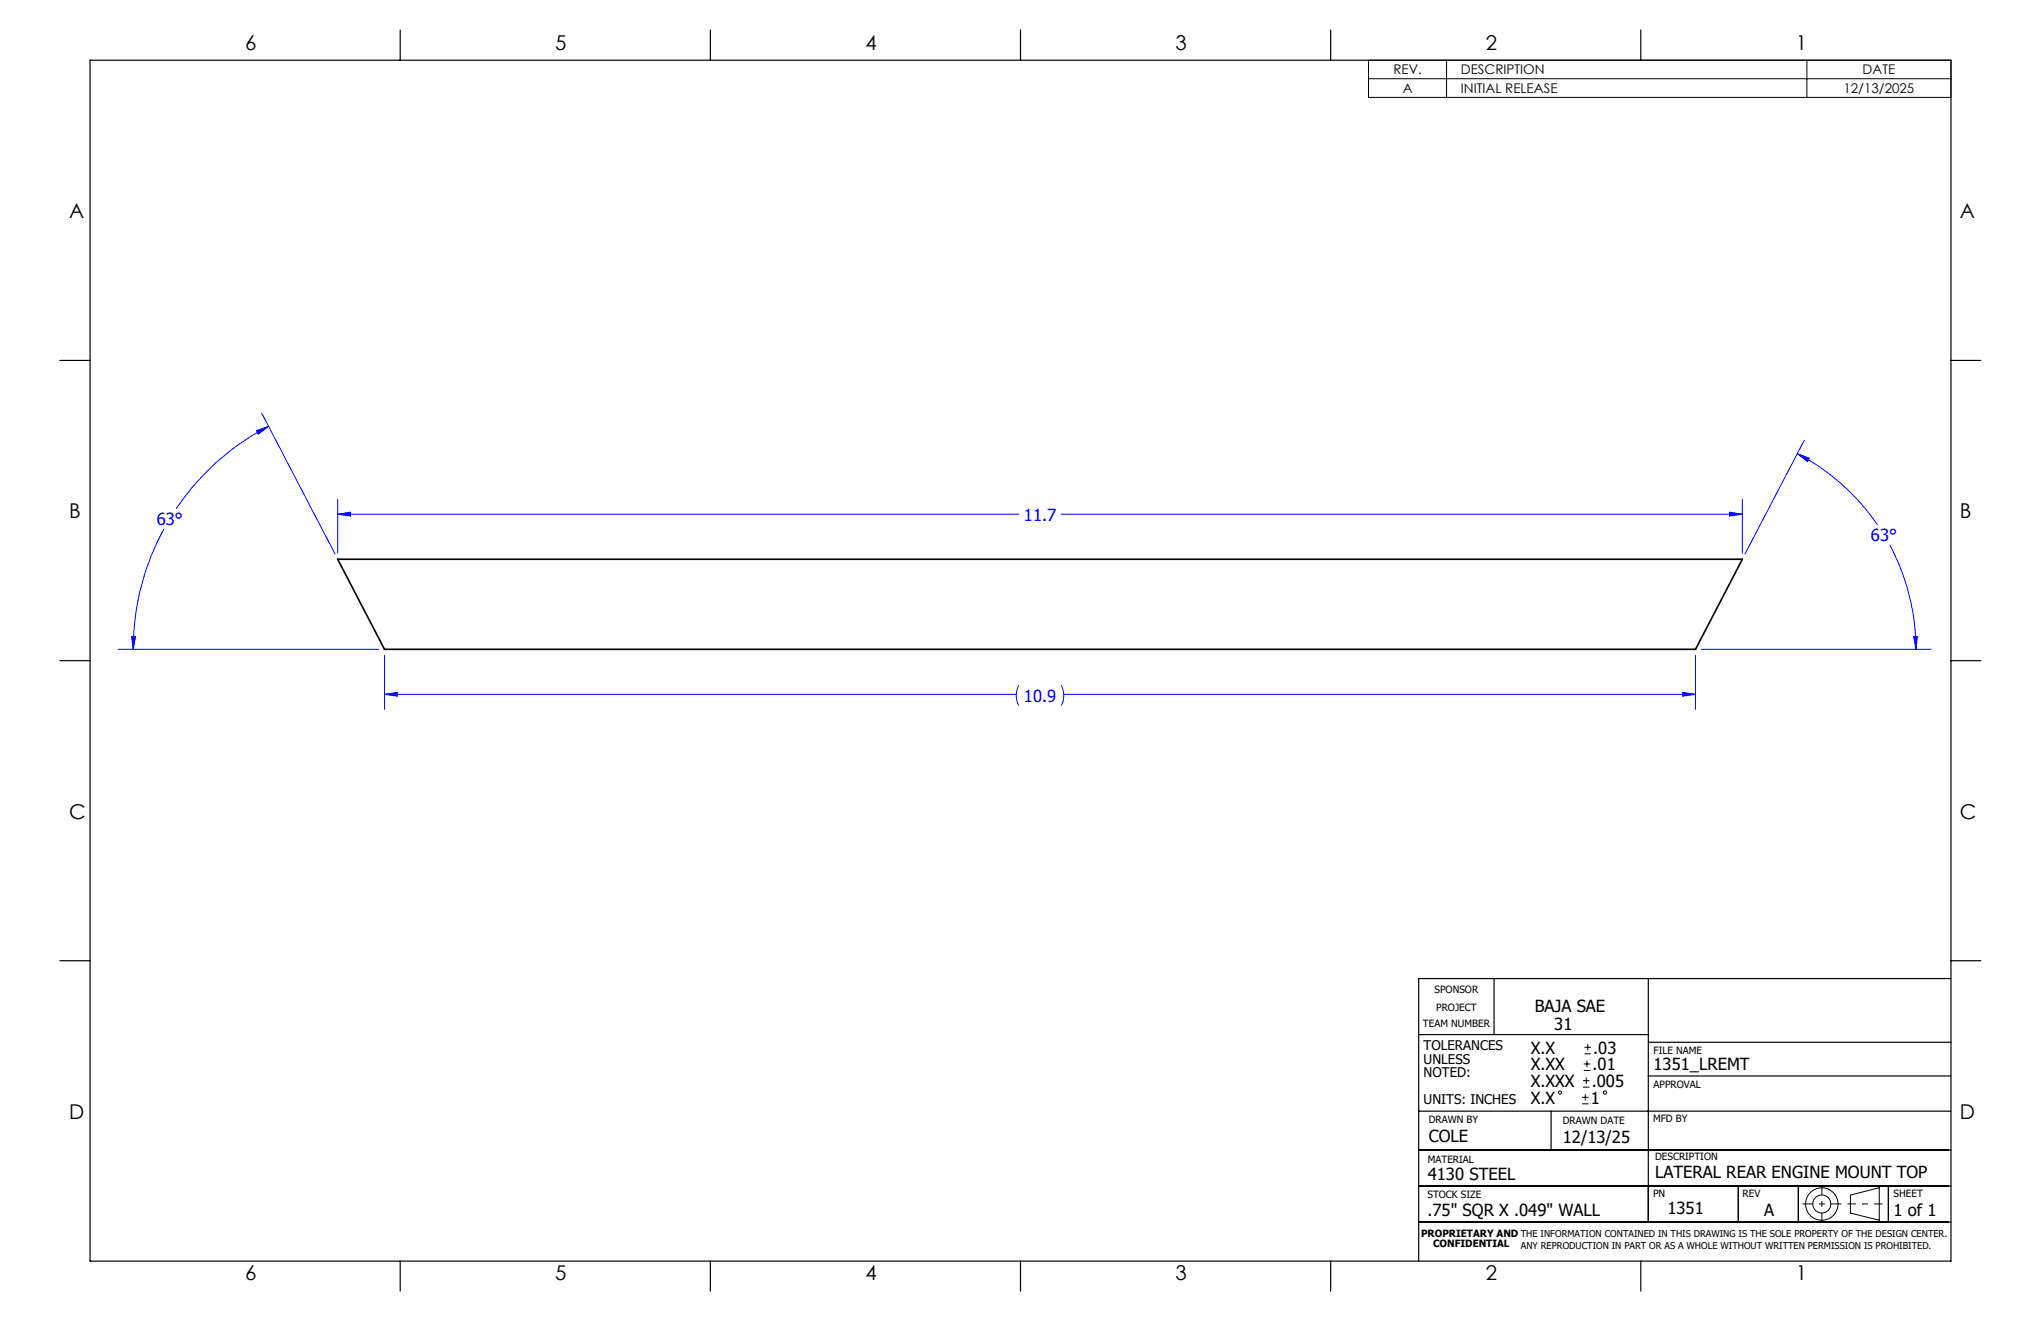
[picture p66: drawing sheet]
<svg xmlns="http://www.w3.org/2000/svg" width="432mm" height="279mm" viewBox="0 0 432 279" stroke-linecap="round" stroke-linejoin="round" font-family="sans-serif">
<defs><g id="words">
<g font-size="4.3">
<text x="51.9" y="10.7">6</text>
<text x="117.5" y="10.7">5</text>
<text x="183.1" y="10.7">4</text>
<text x="248.7" y="10.7">3</text>
<text x="314.3" y="10.7">2</text>
<text x="379.9" y="10.7">1</text>
<text x="14.6" y="46.1">A</text>
<text x="414.7" y="46.1">A</text>
<text x="14.6" y="109.6">B</text>
<text x="414.7" y="109.6">B</text>
<text x="14.6" y="173.1">C</text>
<text x="414.7" y="173.1">C</text>
<text x="14.6" y="236.6">D</text>
<text x="414.7" y="236.6">D</text>
<text x="51.9" y="270.8">6</text>
<text x="117.5" y="270.8">5</text>
<text x="183.1" y="270.8">4</text>
<text x="248.7" y="270.8">3</text>
<text x="314.3" y="270.8">2</text>
<text x="379.9" y="270.8">1</text>
</g>
<g font-size="3.5" fill="#00f">
<text x="33.2" y="111.1">63°</text>
<text x="216.6" y="110.1">11.7</text>
<text x="395.8" y="114.5">63°</text>
<text x="216.6" y="148.5">10.9</text>
</g>
<g font-size="3.5">
<text x="324.7" y="214">BAJA SAE</text>
<text x="328.8" y="217.9">31</text>
<text x="323.8" y="222.9">X.X</text>
<text x="323.8" y="226.4">X.XX</text>
<text x="336.9" y="226.4">.01</text>
<text x="337.1" y="222.9">.03</text>
<text x="349.8" y="226.4">1351_LREMT</text>
<text x="323.8" y="229.9">X.XXX</text>
<text x="323.8" y="233.5">X.X</text>
<text x="336.6" y="233.5">1</text>
<text x="336.8" y="229.9">.005</text>
<text x="302.3" y="241.5">COLE</text>
<text x="330.6" y="241.7">12/13/25</text>
<text x="302.1" y="249.7">4130 STEEL</text>
<text x="350.1" y="249.1">LATERAL REAR ENGINE MOUNT TOP</text>
<text x="302" y="257.2">.75&quot; SQR X .049&quot; WALL</text>
<text x="352.8" y="256.8">1351</text>
<text x="373.2" y="257.2">A</text>
<text x="400.6" y="257.1">1 of 1</text>
</g>
<g font-size="2.8">
<text x="294.8" y="15.7">REV.</text>
<text x="309.1" y="15.7">DESCRIPTION</text>
<text x="394.1" y="15.7">DATE</text>
<text x="296.8" y="19.7">A</text>
<text x="309.1" y="19.7">INITIAL RELEASE</text>
<text x="390" y="19.7">12/13/2025</text>
<text x="301.2" y="222.2">TOLERANCES</text>
<text x="301.2" y="225">UNLESS</text>
<text x="301.2" y="227.8">NOTED:</text>
<text x="301.2" y="233.5">UNITS: INCHES</text>
</g>
<g font-size="2.1">
<text x="303.5" y="210">SPONSOR</text>
<text x="303.8" y="213.9">PROJECT</text>
<text x="301" y="217.3">TEAM NUMBER</text>
<text x="349.8" y="222.9">FILE NAME</text>
<text x="349.8" y="230.2">APPROVAL</text>
<text x="302.3" y="237.5">DRAWN BY</text>
<text x="330.6" y="237.7">DRAWN DATE</text>
<text x="349.7" y="237.3">MFD BY</text>
<text x="302.1" y="245.9">MATERIAL</text>
<text x="350.1" y="245.4">DESCRIPTION</text>
<text x="302" y="253.3">STOCK SIZE</text>
<text x="349.7" y="253.3">PN</text>
<text x="368.7" y="253.2">REV</text>
<text x="400.6" y="253.2">SHEET</text>
<text x="300.7" y="261.6">PROPRIETARY AND THE INFORMATION CONTAINED IN THIS DRAWING IS THE SOLE PROPERTY OF THE DESIGN CENTER.</text>
<text x="303.2" y="263.8">CONFIDENTIAL</text>
</g>
<text font-size="2" x="321.8" y="264.2">ANY REPRODUCTION IN PART OR AS A WHOLE WITHOUT WRITTEN PERMISSION IS PROHIBITED.</text>
</g></defs>
<path d="M71.4 118.3h297.2l-9.9 19h-277.3z" fill="none" stroke="#000" stroke-width=".35"/>
<g fill="none" stroke="#000" stroke-width=".21">
<path d="M289.5 12.7h123.2v7.9h-123.2zM289.5 16.7h123.2M306 12.7v7.9M382.3 12.7v7.9M334.7 233.5h1.4M334.7 232.1h1.4M334.9 229.9h1.4M334.9 228.6h1.4M335.1 226.4h1.3M335.1 225h1.3M335.2 222.9h1.4M335.2 221.5h1.4"/>
<path d="M335.4 231.4v1.4M335.6 227.9v1.3M335.7 224.4v1.3M335.9 220.8v1.4M391.5 252.8l6.1-1.6v6.9l-6.1-1.5z"/>
<circle cx="330" cy="231.1" r=".34"/>
<circle cx="339.5" cy="231.1" r=".34"/>
<circle cx="385.4" cy="254.6" r="1.9"/>
<circle cx="385.4" cy="254.7" r="3.4"/>
</g>
<g fill="none" stroke="#00f" stroke-width=".21">
<path d="M54.3 91.1l2.5-.9-2.2 1.6zM55.4 87.3l15.5 29.9M56.8 90.2a52.6 52.6 0 0 0-19.5 17.4M380.2 96l2.6 .9-.4 .7zM380.2 96a46.7 46.7 0 0 1 17 15M381.7 93.1l-12.5 24.1M34.7 111.9a53.8 53.8 0 0 0-6.5 25.4M71.4 108.8l2.8-.5v.8zM71.4 105.6v11.4M71.4 108.8h144.1M224.5 108.8h144.1M365.9 108.3l2.7 .5-2.7 .3z"/>
<path d="M368.6 105.6v11.4M399.8 115.3a47.3 47.3 0 0 1 5.5 22M25 137.3h55.1M27.8 134.6l.9 .1-.5 2.6zM81.4 138.6v11.4M358.7 138.6v11.4M360 137.3h48.5M404.8 134.7l.9-.1-.4 2.7zM81.4 146.9l2.7-.5v.8zM81.4 146.9h133.6M215.5 145a4.5 4.5 0 0 0 0 4.2M224.5 145a4.5 4.5 0 0 1 0 4.2"/>
<path d="M225.1 146.9h133.6M356 146.4l2.7 .5-2.7 .3z"/>
</g>
<path d="M381.3 254.6h8.3" fill="none" stroke="#000" stroke-width=".21" stroke-dasharray="15.2 1.3 1.3 1.3" stroke-dashoffset="13" stroke-linecap="butt"/>
<path d="M385.4 250.8v7.7" fill="none" stroke="#000" stroke-width=".21" stroke-dasharray="15.2 1.3 1.3 1.3" stroke-dashoffset="13.3" stroke-linecap="butt"/>
<path d="M390.9 254.6h7.4" fill="none" stroke="#000" stroke-width=".21" stroke-dasharray="15.2 1.3 1.3 1.3" stroke-dashoffset="13.4" stroke-linecap="butt"/>
<g fill="none" stroke="#000" stroke-width=".25">
<path d="M19 12.7h393.7v254h-393.7zM84.7 6.4v6.3M150.3 6.4v6.3M215.9 6.4v6.3M281.5 6.4v6.3M347.1 6.4v6.3M12.7 76.2h6.3M412.7 76.2h6.4M12.7 139.7h6.3M412.7 139.7h6.4M12.7 203.2h6.3M300.1 218.8h48.6"/>
<path d="M316.1 206.9v11.9M348.7 207v51.5M412.7 207h-112.6v59.7M412.7 203.2h6.4M300.1 235h112.6M328.2 235v8.2M348.7 227.6h64M348.8 220.5h64M300.1 258.5h112.6M300.1 250.9h112.6M300.1 243.2h112.6M367.8 250.9v7.6"/>
<path d="M380.5 250.9v7.6M399.5 250.9v7.6M84.7 266.7v6.4M150.3 266.7v6.4M215.9 266.7v6.4M281.5 266.7v6.4M347.1 266.7v6.4"/>
</g>
<path d="M54.3 91.1l2.5-.9-2.2 1.6zM27.8 134.6l.9 .1-.5 2.6zM404.8 134.7l.9-.1-.4 2.7zM380.2 96l2.6 .9-.4 .7zM365.9 108.3l2.7 .5-2.7 .3zM71.4 108.8l2.8-.5v.8zM356 146.4l2.7 .5-2.7 .3zM81.4 146.9l2.7-.5v.8z" fill="#00f"/>
<use href="#words"/>
</svg>
